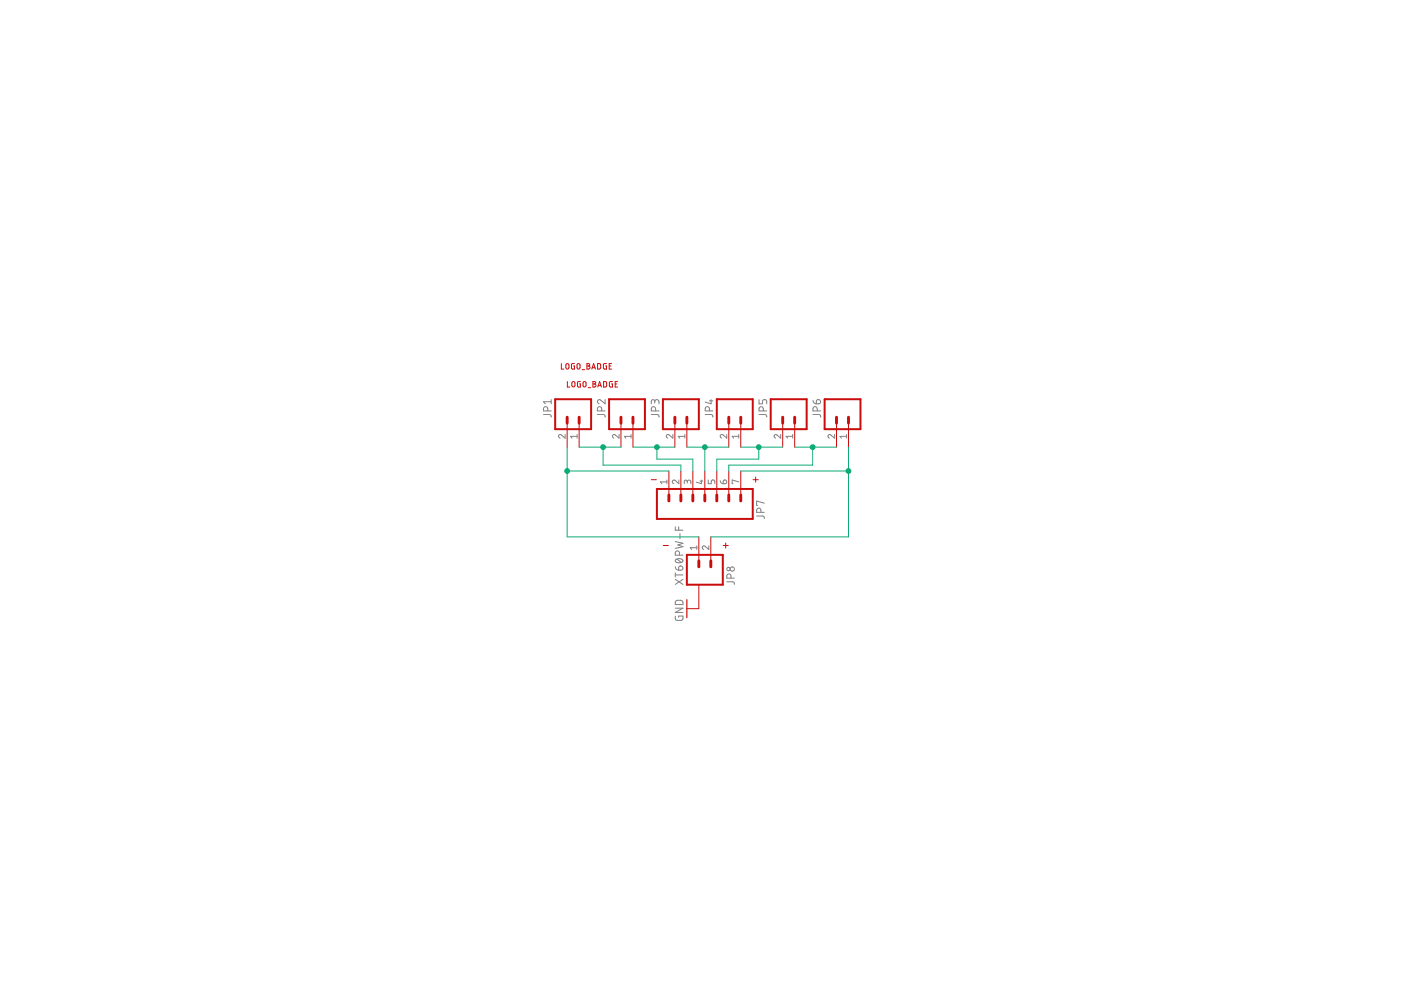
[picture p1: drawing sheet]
<svg xmlns="http://www.w3.org/2000/svg" width="297mm" height="210mm" viewBox="0 0 297 210" stroke-linecap="round" stroke-linejoin="round" font-family="sans-serif">
<g fill="none" stroke="#808080" stroke-width=".21">
<path d="M115.2 87.9h1.4l.3 .5M116.1 87.1v-.4a.46 .46 0 0 0-.4-.5 .46 .46 0 0 0-.5 .5v.4h1.7M116.9 84.7v.9M116.9 85.2h-1.7l.4 .4M119.8 92.1v.8l-.8-.7a.38 .38 0 0 0-.6 .2 .38 .38 0 0 0 .3 .5M122.4 92.5h-1.4l.3 .4M122.4 92.1v.8M126.7 87.9h1.4l.2 .2v.3M127.6 87.1v-.4a.46 .46 0 0 0-.5-.5 .46 .46 0 0 0-.4 .5v.4h1.6M128.3 84.7v.9l-.9-.7a.44 .44 0 0 0-.7 .1 .44 .44 0 0 0 .3 .6M131.3 92.1v.8l-.8-.7a.38 .38 0 0 0-.6 .2 .38 .38 0 0 0 .3 .5M133.8 92.5h-1.4l.3 .4"/>
<path d="M133.8 92.1v.8M138.1 87.9h1.4l.2 .5M138.8 85.2a.46 .46 0 0 1 .5-.5 .46 .46 0 0 1 .4 .5v.4M138.8 85.4v-.3a.36 .36 0 0 0-.3-.4 .36 .36 0 0 0-.4 .4v.5M139 87.1v-.4a.46 .46 0 0 0-.5-.5 .46 .46 0 0 0-.4 .5v.4h1.6M142.7 92.1v.8l-.8-.7a.38 .38 0 0 0-.6 .2 .38 .38 0 0 0 .3 .5M145.2 92.5h-1.4l.3 .4M145.2 92.1v.8M149.5 87.9h1.4l.2 .5M150.4 87.1v-.4a.44 .44 0 0 0-.4-.5 .44 .44 0 0 0-.5 .5v.4h1.6M150.4 85h.7M150.8 84.7v.9l-1.3-.3"/>
<path d="M154.1 92.1v.8l-.8-.7a.39 .39 0 0 0-.6 .1 .39 .39 0 0 0 .3 .6M156.6 92.5h-1.4l.4 .4M156.6 92.1v.8M160.9 87.9h1.4l.3 .5M160.9 84.7v.9h.8v-.5a.45 .45 0 0 1 .4-.4 .45 .45 0 0 1 .5 .4v.5M161.8 87.1v-.4a.46 .46 0 0 0-.4-.5 .46 .46 0 0 0-.5 .5v.4h1.7M165.5 92.1v.8l-.8-.7a.38 .38 0 0 0-.6 .2 .38 .38 0 0 0 .3 .5M168.1 92.5h-1.4l.3 .4M168.1 92.1v.8M172.4 87.9h1.4l.2 .2v.3M172.4 84.9l.3 .6 .4 .1M173.2 84.8a.46 .46 0 0 1 .7 .2 .46 .46 0 0 1-.4 .6h-.4z"/>
<path d="M173.3 87.1v-.4a.46 .46 0 0 0-.5-.5 .46 .46 0 0 0-.4 .5v.4h1.6M177 92.1v.8l-.8-.7a.38 .38 0 0 0-.6 .2 .38 .38 0 0 0 .3 .5M179.5 92.5h-1.4l.3 .4M179.5 92.1v.8M141.4 102.2h-1.4l.3 .4M141.4 101.8v.8M143.2 111.7v.7h1.6M143.2 114.8l1.6 .4-1.1 .3 1.1 .4-1.6 .4M143.3 118.6a1.03 1.03 0 0 1 1.5 .3 .97 .97 0 0 1-1.6 0zM143.5 118.5l.9 .8M143.9 111.7v.7M143.9 101.8v.8l-.7-.7a.38 .38 0 0 0-.6 .1 .38 .38 0 0 0 .3 .6"/>
<path d="M144.1 117.7v-.4a.44 .44 0 0 0-.5-.5 .44 .44 0 0 0-.4 .5v.4h1.6M144.2 113.1v1.1M145.7 102.2a.38 .38 0 0 1 .4-.4 .38 .38 0 0 1 .4 .4v.4M145.7 102.4v-.4l-.4-.2-.2 .2v.6M147.7 116.1h-1.4l.4 .4M147.7 115.7v.8M148.4 102h.6M148.7 101.8v.8l-1.1-.4M150.2 101.8v.8h.6v-.5a.39 .39 0 0 1 .4-.3 .39 .39 0 0 1 .4 .3v.5M150.3 115.7v.8l-.8-.7a.38 .38 0 0 0-.6 .2 .38 .38 0 0 0 .3 .5M152.7 101.9l.3 .5 .3 .2M153.4 101.9a.39 .39 0 0 1 .7 .1 .39 .39 0 0 1-.4 .6h-.4z"/>
<path d="M156.6 102.2l-1.4-.4v.8h.2M160.4 109.4h1.4l.3 .5M161.3 108.6v-.4a.46 .46 0 0 0-.4-.5 .46 .46 0 0 0-.5 .5v.4h1.7M162.1 106.7l-1.7-.5v.9h.2M143.2 120.2l.1 .4 .6 .3M143.2 130.6v.7l.2 .2 1.3-.1 .1-.8h-.9v.3M143.2 122.8l1.6 1.1M143.2 121.9h1.6M143.2 121.5v.9M143.2 128.9h1.6l-1.6 1h1.6M143.3 127.4l.3-.1h.9l.3 .3v.6h-1.6zM144 120.1a.47 .47 0 0 1 .7 .2 .47 .47 0 0 1-.4 .6h-.4z"/>
<path d="M144.8 122.8l-1.6 1.1M154.1 123.4h1.4l.2 .5M155 122.6v-.5a.44 .44 0 0 0-.5-.4 .44 .44 0 0 0-.4 .4v.5h1.6"/>
<circle cx="154.5" cy="120.7" r=".36"/>
<circle cx="155.3" cy="120.7" r=".45"/>
</g>
<g fill="none" stroke="#c90d0c" stroke-width=".21">
<path d="M119 77.1v1.2h.5M120.1 77.2l.3-.1 .2 .3v.5l-.2 .4-.3-.1-.1-.3zM121.8 77.1l-.6 .1v.8l.1 .2 .5 .1v-.7h-.2M122.4 77.2l.3-.1 .3 .2v.8l-.3 .2-.3-.2zM123.4 78.4h.6M124.4 77.1h.5l.1 .2-.2 .3 .3 .3-.2 .3-.5 .1zM124.4 77.6h.4M125.5 78.3l.4-1.2 .3 1.2M125.6 78h.6M126.7 77.1h.5l.1 .2v.8l-.1 .1-.5 .1zM128.6 77.1l-.6 .1-.1 .8 .2 .2 .5 .1v-.7h-.2M129.2 77.6h.3"/>
<path d="M129.7 77.1h-.5v1.2h.5M120.2 89.7v5.1M120.3 80.9v1.2h.5M121.4 81l.2-.1 .3 .3v.7l-.3 .1h-.2l-.2-.3zM122.8 89.7v5.1M123.1 80.9l-.7 .1v.8l.2 .2 .5 .1v-.7h-.2M123.7 81l.3-.1 .2 .2v.8l-.2 .1-.4-.1zM124.7 82.2h.5M125.7 80.9h.5l.1 .2-.3 .3 .4 .3-.2 .3-.5 .1zM125.7 81.4h.3M126.7 82.1l.4-1.2 .4 1.2M126.8 81.8h.6"/>
<path d="M128 80.9h.4l.2 .2v.8l-.2 .1-.4 .1zM129.9 80.9l-.7 .1v.8l.2 .2 .5 .1v-.7h-.3M130.4 81.4h.4M130.9 80.9h-.5v1.2h.5M131.7 89.7v5.1M134.2 89.7v5.1M141.8 99.9v5M143.1 89.7v5.1M144.4 99.9v5M145.6 89.7v5.1M146.9 99.9v5M149.4 99.9v5"/>
<path d="M152 99.9v5M154.5 89.7v5.1M154.5 99.9v5M157.1 89.7v5.1M157.1 99.9v5M165.9 89.7v5.1M168.5 89.7v5.1M177.4 89.7v5.1M179.9 89.7v5.1M138.1 101.7h1.1M140.6 115.7h1.1M148.2 113.8v5.1"/>
<path d="M150.7 113.8v5.1M153.3 115.7h1.1M153.9 115.1v1.1M159.7 101.7h1.1M160.2 101.2v1M148.2 124v5.1h-2.6"/>
</g>
<path d="M117.7 84.6h7.6v6.4h-7.6zM129.1 84.6h7.6v6.4h-7.6zM140.5 84.6h7.7v6.4h-7.7zM152 84.6h7.6v6.4h-7.6zM163.4 84.6h7.6v6.4h-7.6zM174.8 84.6h7.6v6.4h-7.6zM139.3 103.7h20.3v6.3h-20.3zM145.6 117.6h7.6v6.4h-7.6z" fill="none" stroke="#c90d0c" stroke-width=".42"/>
<g fill="none" stroke="#c90d0c" stroke-width=".61">
<path d="M120.2 88.5v1.2M122.8 88.5v1.2M131.7 88.5v1.2M134.2 88.5v1.2M143.1 88.5v1.2M145.6 88.5v1.2M154.5 88.5v1.2M157.1 88.5v1.2M165.9 88.5v1.2M168.5 88.5v1.2M177.4 88.5v1.2M179.9 88.5v1.2"/>
<path d="M141.8 104.9v1.3M144.4 104.9v1.3M146.9 104.9v1.3M148.2 118.9v1.3M149.4 104.9v1.3M150.7 118.9v1.3M152 104.9v1.3M154.5 104.9v1.3M157.1 104.9v1.3"/>
</g>
<path d="M145.6 127.1v3.9" fill="none" stroke="#c90d0c" stroke-width=".25"/>
<g fill="none" stroke="#0dab76" stroke-width=".21">
<path d="M120.2 94.8v19h28M120.2 99.9h21.6M122.8 94.8h8.9M127.9 94.8v3.8h16.5v1.3M134.2 94.8h8.9M139.3 94.8v2.5h7.6v2.6M145.6 94.8h8.9M149.4 94.8v5.1M157.1 94.8h8.8M157.1 99.9h22.8M160.9 94.8v2.5h-8.9v2.6M168.5 94.8h8.9"/>
<path d="M172.3 94.8v3.8h-17.8v1.3M179.9 94.8v19h-29.2"/>
</g>
<g fill="#0dab76" stroke="#0dab76" stroke-width=".21">
<circle cx="127.9" cy="94.8" r=".51"/>
<circle cx="139.3" cy="94.8" r=".51"/>
<circle cx="149.4" cy="94.8" r=".51"/>
<circle cx="160.9" cy="94.8" r=".51"/>
<circle cx="172.3" cy="94.8" r=".51"/>
<circle cx="179.9" cy="99.9" r=".51"/>
<circle cx="120.2" cy="99.9" r=".51"/>
</g>
</svg>
